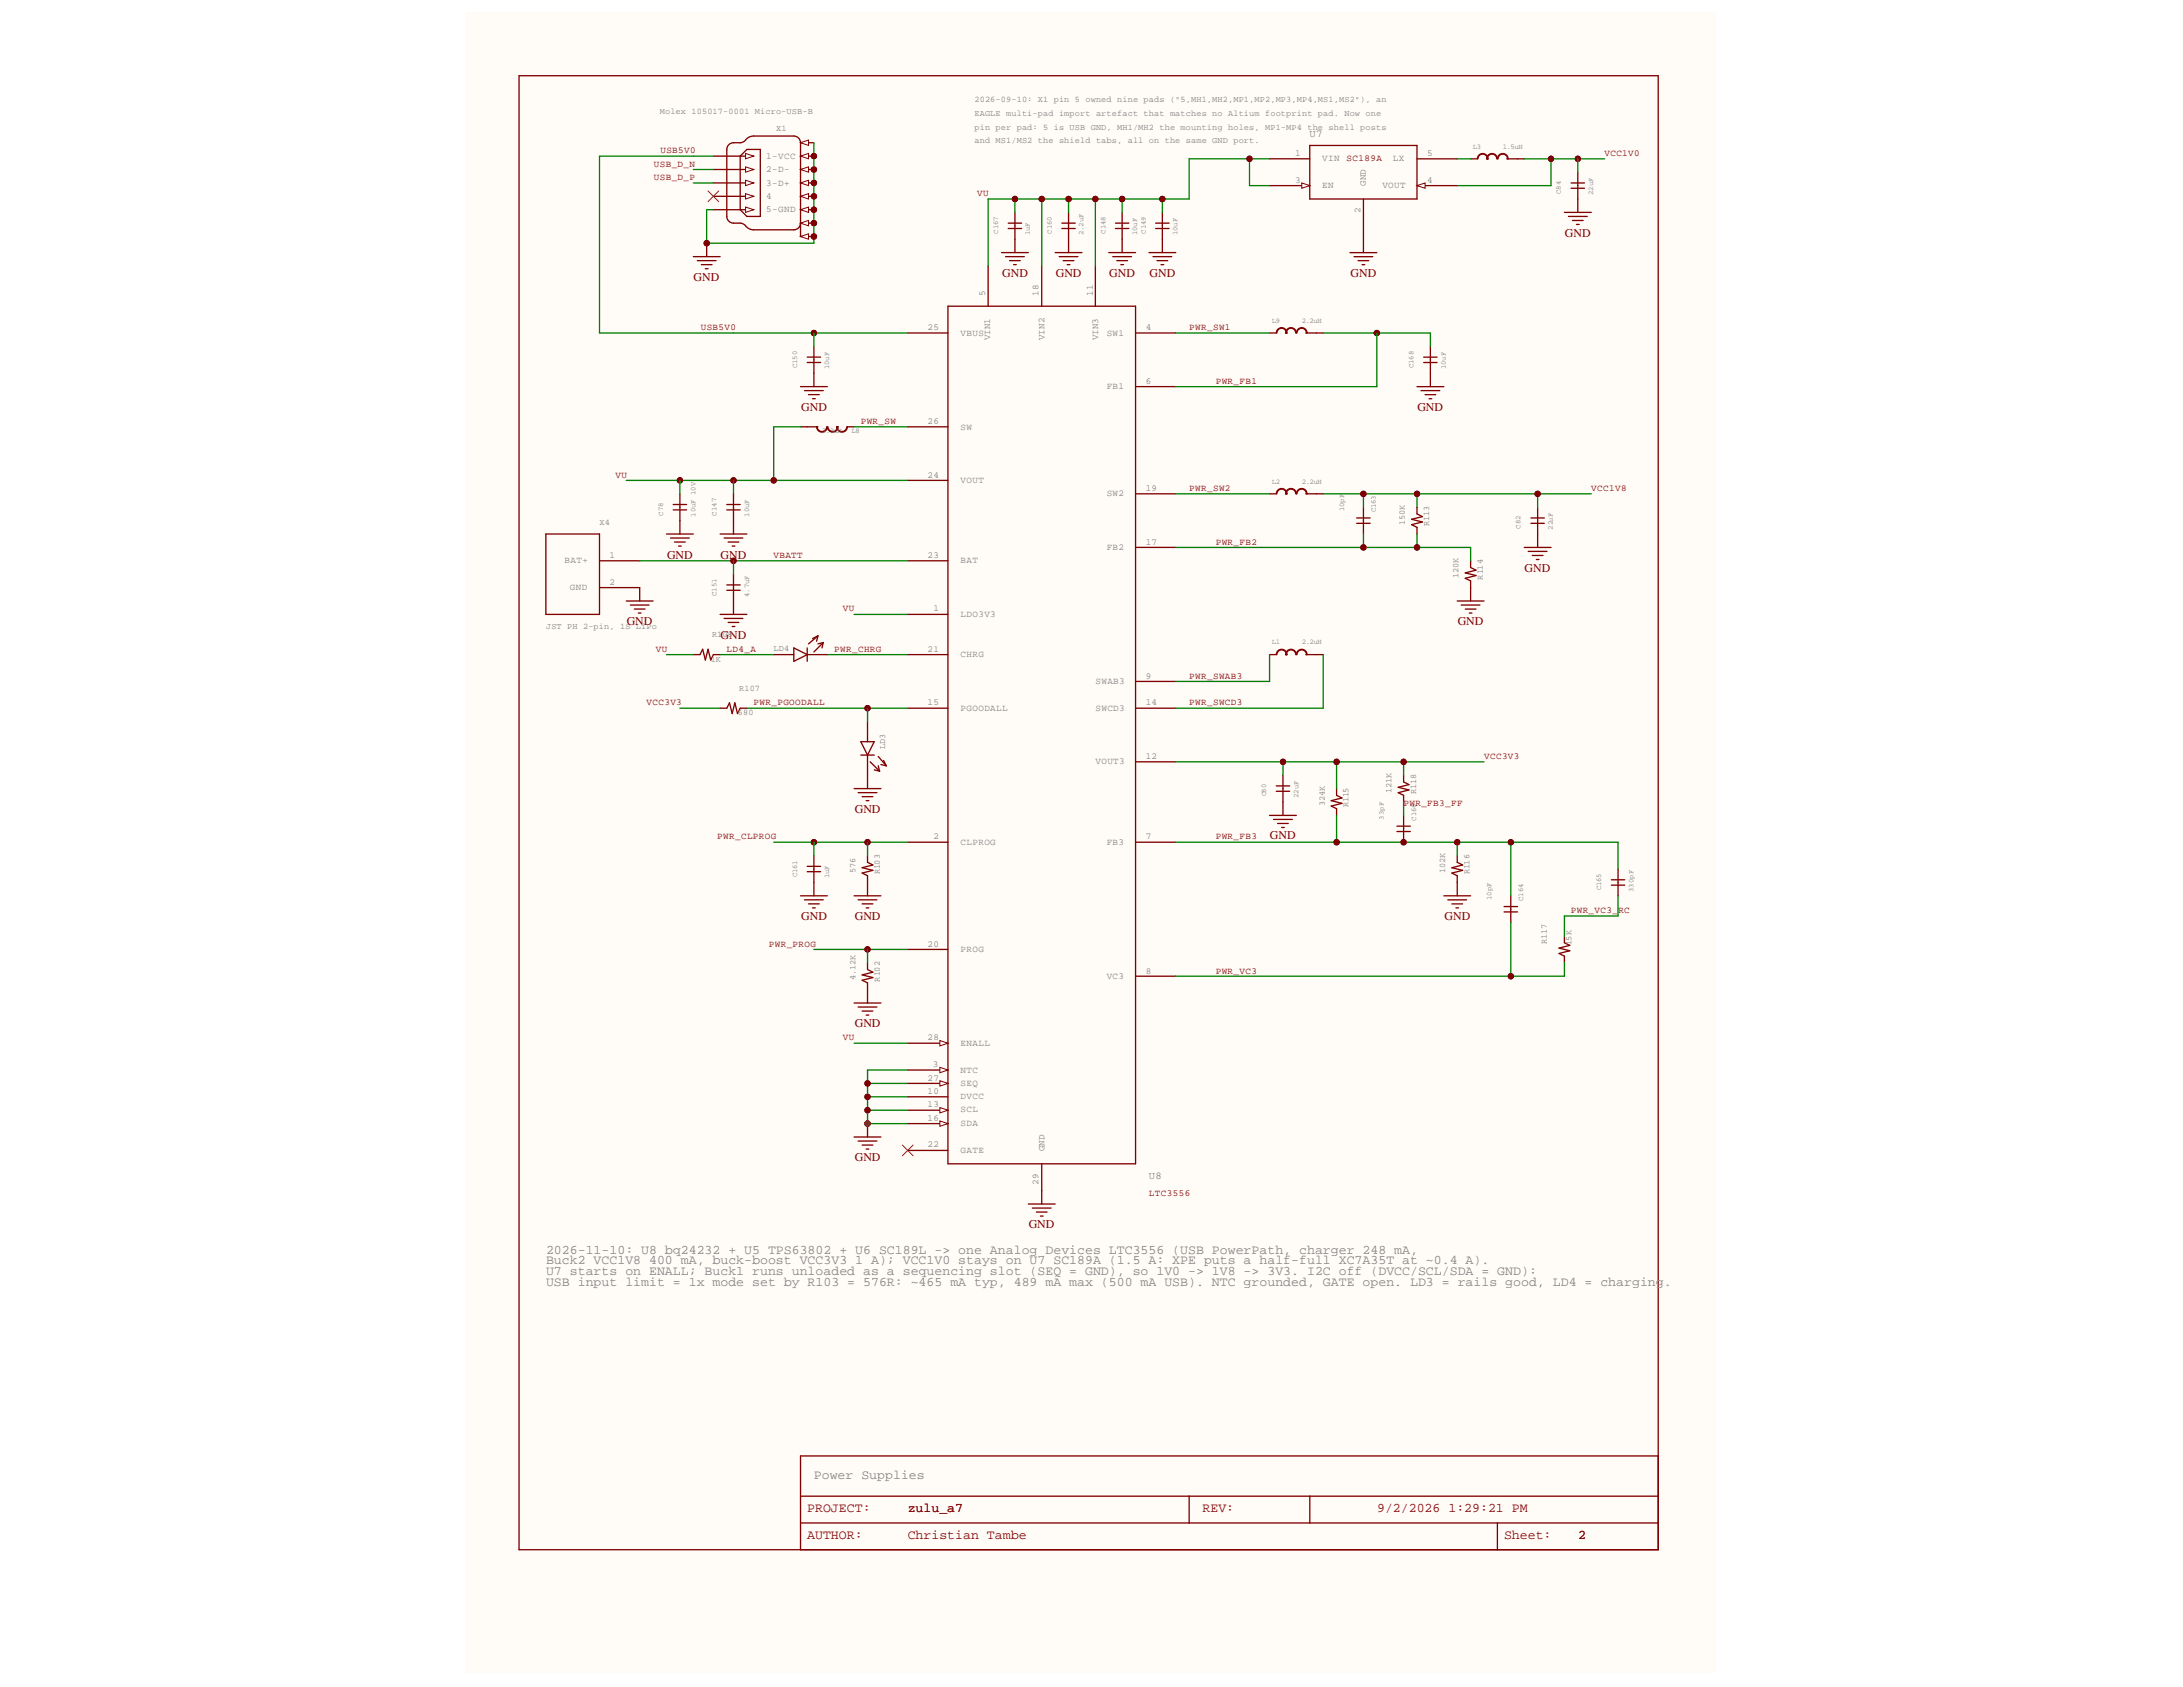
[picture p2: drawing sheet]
<svg xmlns="http://www.w3.org/2000/svg" width="279mm" height="216mm" viewBox="0 0 279 216" stroke-linecap="round" stroke-linejoin="round" font-family="sans-serif">
<defs><g id="words">
<g font-size="1.7" fill="#808080">
<text x="69.9" y="160.5">2026-11-10: U8 bq24232 + U5 TPS63802 + U6 SC189L -&gt; one Analog Devices LTC3556 (USB PowerPath, charger 248 mA,</text>
<text x="69.9" y="161.8">Buck2 VCC1V8 400 mA, buck-boost VCC3V3 1 A); VCC1V0 stays on U7 SC189A (1.5 A: XPE puts a half-full XC7A35T at ~0.4 A).</text>
<text x="69.9" y="163.2">U7 starts on ENALL; Buck1 runs unloaded as a sequencing slot (SEQ = GND), so 1V0 -&gt; 1V8 -&gt; 3V3. I2C off (DVCC/SCL/SDA = GND):</text>
<text x="69.9" y="164.5">USB input limit = 1x mode set by R103 = 576R: ~465 mA typ, 489 mA max (500 mA USB). NTC grounded, GATE open. LD3 = rails good, LD4 = charging.</text>
<text x="104.2" y="189.2">Power Supplies</text>
</g>
<g font-size="1.7" fill="#800000">
<text x="103.3" y="193.6">PROJECT:</text>
<text x="103.3" y="196.9">AUTHOR:</text>
<text x="116.2" y="193.6">zulu_a7</text>
<text x="116.2" y="196.9">Christian Tambe</text>
<text x="153.9" y="193.6">REV:</text>
<text x="176.3" y="193.6">9/2/2026 1:29:21 PM</text>
<text x="192.5" y="196.9">Sheet:</text>
<text x="202" y="196.9">2</text>
</g>
<g font-size="1.5" fill="#800000">
<text x="88.8" y="35.9">GND</text>
<text x="128.3" y="35.4">GND</text>
<text x="135.1" y="35.4">GND</text>
<text x="142" y="35.4">GND</text>
<text x="147.1" y="35.4">GND</text>
<text x="172.9" y="35.4">GND</text>
<text x="200.3" y="30.3">GND</text>
<text x="102.6" y="52.6">GND</text>
<text x="181.4" y="52.6">GND</text>
<text x="85.4" y="71.5">GND</text>
<text x="92.2" y="71.5">GND</text>
<text x="195.1" y="73.2">GND</text>
<text x="80.2" y="80">GND</text>
<text x="92.2" y="81.7">GND</text>
<text x="186.6" y="80">GND</text>
<text x="109.4" y="104">GND</text>
<text x="162.5" y="107.4">GND</text>
<text x="102.6" y="117.8">GND</text>
<text x="109.4" y="117.8">GND</text>
<text x="184.9" y="117.8">GND</text>
<text x="109.4" y="131.5">GND</text>
<text x="109.4" y="148.6">GND</text>
<text x="131.7" y="157.2">GND</text>
</g>
<g font-size="1.4" fill="#808080">
<text x="167.6" y="17.5">U7</text>
<text x="147.1" y="150.9">U8</text>
</g>
<g font-size="1.2" fill="#800000">
<text x="83.7" y="21.3">USB_D_N</text>
<text x="83.7" y="23">USB_D_P</text>
<text x="84.5" y="19.6">USB5V0</text>
<text x="172.4" y="20.6">SC189A</text>
<text x="205.4" y="20">VCC1V0</text>
<text x="125.1" y="25.1">VU</text>
<text x="89.7" y="42.3">USB5V0</text>
<text x="152.2" y="42.3">PWR_SW1</text>
<text x="155.6" y="49.1">PWR_FB1</text>
<text x="110.2" y="54.2">PWR_SW</text>
<text x="78.8" y="61.2">VU</text>
<text x="152.2" y="62.8">PWR_SW2</text>
<text x="203.7" y="62.8">VCC1V8</text>
<text x="99" y="71.4">VBATT</text>
<text x="155.6" y="69.7">PWR_FB2</text>
<text x="83.9" y="83.4">VU</text>
<text x="93" y="83.4">LD4_A</text>
<text x="106.8" y="83.4">PWR_CHRG</text>
<text x="107.9" y="78.2">VU</text>
<text x="152.2" y="86.9">PWR_SWAB3</text>
<text x="82.8" y="90.3">VCC3V3</text>
<text x="96.5" y="90.3">PWR_PGOODALL</text>
<text x="152.2" y="90.3">PWR_SWCD3</text>
<text x="190" y="97.1">VCC3V3</text>
<text x="91.8" y="107.4">PWR_CLPROG</text>
<text x="155.6" y="107.4">PWR_FB3</text>
<text x="179.6" y="103.1">PWR_FB3_FF</text>
<text x="201" y="116.8">PWR_VC3_</text>
<text x="207.1" y="116.8">RC</text>
<text x="98.4" y="121.1">PWR_PROG</text>
<text x="155.6" y="124.6">PWR_VC3</text>
<text x="107.9" y="133.2">VU</text>
<text x="147.1" y="153">LTC3556</text>
</g>
<g font-size="1.2" fill="#808080">
<text x="98.1" y="20.3">1-VCC</text>
<text x="98.1" y="22">2-D-</text>
<text x="98.1" y="23.8">3-D+</text>
<text x="165.8" y="20">1</text>
<text x="165.8" y="23.4">3</text>
<text x="169.2" y="20.6">VIN</text>
<text x="174.8" y="23.9" transform="rotate(-90 174.8 23.9)">GND</text>
<text x="178.3" y="20.6">LX</text>
<text x="182.7" y="20">5</text>
<text x="182.7" y="23.4">4</text>
<text x="98.1" y="25.5">4</text>
<text x="98.1" y="27.1">5-GND</text>
<text x="169.2" y="24.1">EN</text>
<text x="174.1" y="27.3" transform="rotate(-90 174.1 27.3)">2</text>
<text x="176.9" y="24.1">VOUT</text>
<text x="126.1" y="37.9" transform="rotate(-90 126.1 37.9)">5</text>
<text x="132.9" y="37.9" transform="rotate(-90 132.9 37.9)">18</text>
<text x="139.9" y="37.9" transform="rotate(-90 139.9 37.9)">11</text>
<text x="118.7" y="42.3">25</text>
<text x="122.9" y="43">VBUS</text>
<text x="126.8" y="43.6" transform="rotate(-90 126.8 43.6)">VIN1</text>
<text x="133.7" y="43.6" transform="rotate(-90 133.7 43.6)">VIN2</text>
<text x="140.5" y="43.6" transform="rotate(-90 140.5 43.6)">VIN3</text>
<text x="141.6" y="43">SW1</text>
<text x="146.6" y="42.3">4</text>
<text x="141.6" y="49.8">FB1</text>
<text x="146.6" y="49.1">6</text>
<text x="118.7" y="54.2">26</text>
<text x="122.9" y="55">SW</text>
<text x="118.7" y="61.2">24</text>
<text x="122.9" y="61.8">VOUT</text>
<text x="141.6" y="63.5">SW2</text>
<text x="146.6" y="62.8">19</text>
<text x="78" y="71.4">1</text>
<text x="118.7" y="71.4">23</text>
<text x="141.6" y="70.4">FB2</text>
<text x="146.6" y="69.7">17</text>
<text x="72.3" y="72.1">BAT+</text>
<text x="72.9" y="75.5">GND</text>
<text x="78" y="74.9">2</text>
<text x="122.9" y="72.1">BAT</text>
<text x="118.7" y="83.4">21</text>
<text x="119.5" y="78.2">1</text>
<text x="122.9" y="78.9">LDO3V3</text>
<text x="122.9" y="84.1">CHRG</text>
<text x="140.2" y="87.6">SWAB3</text>
<text x="146.6" y="86.9">9</text>
<text x="118.7" y="90.3">15</text>
<text x="122.9" y="90.9">PGOODALL</text>
<text x="140.2" y="90.9">SWCD3</text>
<text x="146.6" y="90.3">14</text>
<text x="140.2" y="97.8">VOUT3</text>
<text x="146.6" y="97.1">12</text>
<text x="119.5" y="107.4">2</text>
<text x="146.6" y="107.4">7</text>
<text x="122.9" y="108.1">CLPROG</text>
<text x="141.6" y="108.1">FB3</text>
<text x="118.7" y="121.1">20</text>
<text x="122.9" y="121.8">PROG</text>
<text x="141.6" y="125.3">VC3</text>
<text x="146.6" y="124.6">8</text>
<text x="118.7" y="133.2">28</text>
<text x="119.4" y="136.5">3</text>
<text x="122.9" y="133.8">ENALL</text>
<text x="122.9" y="137.3">NTC</text>
<text x="118.7" y="138.3">27</text>
<text x="118.7" y="140">10</text>
<text x="118.7" y="141.7">13</text>
<text x="118.7" y="143.5">16</text>
<text x="122.9" y="139">SEQ</text>
<text x="122.9" y="140.7">DVCC</text>
<text x="122.9" y="142.4">SCL</text>
<text x="118.7" y="146.9">22</text>
<text x="122.9" y="144.1">SDA</text>
<text x="122.9" y="147.5">GATE</text>
<text x="133.7" y="147.3" transform="rotate(-90 133.7 147.3)">GND</text>
<text x="132.9" y="151.6" transform="rotate(-90 132.9 151.6)">29</text>
</g>
<g font-size="1.1" fill="#808080">
<text x="84.4" y="14.5">Molex 105017-0001 Micro-USB-B</text>
<text x="99.3" y="16.7">X1</text>
<text x="124.7" y="13.1">2026-09-10: X1 pin 5 owned nine pads (&quot;5,MH1,MH2,MP1,MP2,MP3,MP4,MS1,MS2&quot;), an</text>
<text x="124.7" y="14.9">EAGLE multi-pad import artefact that matches no Altium footprint pad. Now one</text>
<text x="124.7" y="16.6">pin per pad: 5 is USB GND, MH1/MH2 the mounting holes, MP1-MP4 the shell posts</text>
<text x="124.7" y="18.3">and MS1/MS2 the shield tabs, all on the same GND port.</text>
<text x="76.7" y="67.2">X4</text>
<text x="179.8" y="67.2" transform="rotate(-90 179.8 67.2)">150K</text>
<text x="182.9" y="67.3" transform="rotate(-90 182.9 67.3)">R113</text>
<text x="186.7" y="74" transform="rotate(-90 186.7 74)">120K</text>
<text x="189.8" y="74.2" transform="rotate(-90 189.8 74.2)">R114</text>
<text x="69.9" y="80.5">JST PH 2-pin, 1S LiPo</text>
<text x="91.1" y="81.5">R108</text>
<text x="99" y="83.3">LD4</text>
<text x="91" y="84.7">1K</text>
<text x="94.6" y="88.4">R107</text>
<text x="94.4" y="91.5">680</text>
<text x="113.3" y="95.8" transform="rotate(-90 113.3 95.8)">LD3</text>
<text x="178.1" y="101.4" transform="rotate(-90 178.1 101.4)">121K</text>
<text x="181.2" y="101.6" transform="rotate(-90 181.2 101.6)">R118</text>
<text x="169.6" y="103.1" transform="rotate(-90 169.6 103.1)">324K</text>
<text x="172.6" y="103.3" transform="rotate(-90 172.6 103.3)">R115</text>
<text x="109.5" y="111.7" transform="rotate(-90 109.5 111.7)">576</text>
<text x="112.6" y="111.9" transform="rotate(-90 112.6 111.9)">R103</text>
<text x="185" y="111.7" transform="rotate(-90 185 111.7)">102K</text>
<text x="188.1" y="111.9" transform="rotate(-90 188.1 111.9)">R116</text>
<text x="109.5" y="125.5" transform="rotate(-90 109.5 125.5)">4.12K</text>
<text x="112.6" y="125.6" transform="rotate(-90 112.6 125.6)">R102</text>
<text x="198" y="120.8" transform="rotate(-90 198 120.8)">R117</text>
<text x="201.1" y="121" transform="rotate(-90 201.1 121)">15K</text>
</g>
<g font-size=".9" fill="#808080">
<text x="188.5" y="19">L3</text>
<text x="192.3" y="19">1.5uH</text>
<text x="127.8" y="29.9" transform="rotate(-90 127.8 29.9)">C167</text>
<text x="134.6" y="29.9" transform="rotate(-90 134.6 29.9)">C160</text>
<text x="141.5" y="29.9" transform="rotate(-90 141.5 29.9)">C148</text>
<text x="146.6" y="29.9" transform="rotate(-90 146.6 29.9)">C149</text>
<text x="199.8" y="24.8" transform="rotate(-90 199.8 24.8)">C84</text>
<text x="203.9" y="25" transform="rotate(-90 203.9 25)">22uF</text>
<text x="131.8" y="30.1" transform="rotate(-90 131.8 30.1)">1uF</text>
<text x="138.7" y="30.1" transform="rotate(-90 138.7 30.1)">2.2uF</text>
<text x="145.5" y="30.1" transform="rotate(-90 145.5 30.1)">10uF</text>
<text x="150.7" y="30.1" transform="rotate(-90 150.7 30.1)">10uF</text>
<text x="162.8" y="41.3">L9</text>
<text x="166.6" y="41.3">2.2uH</text>
<text x="102" y="47.1" transform="rotate(-90 102 47.1)">C150</text>
<text x="106.1" y="47.3" transform="rotate(-90 106.1 47.3)">10uF</text>
<text x="180.9" y="47.1" transform="rotate(-90 180.9 47.1)">C168</text>
<text x="185.1" y="47.3" transform="rotate(-90 185.1 47.3)">10uF</text>
<text x="105.2" y="55.4">3.3uH</text>
<text x="109" y="55.4">L8</text>
<text x="84.9" y="66" transform="rotate(-90 84.9 66)">C78</text>
<text x="91.7" y="66" transform="rotate(-90 91.7 66)">C147</text>
<text x="162.8" y="61.9">L2</text>
<text x="166.6" y="61.9">2.2uH</text>
<text x="172" y="65.4" transform="rotate(-90 172 65.4)">10pF</text>
<text x="176.1" y="65.6" transform="rotate(-90 176.1 65.6)">C163</text>
<text x="89" y="66.1" transform="rotate(-90 89 66.1)">10uF 10V</text>
<text x="95.9" y="66.1" transform="rotate(-90 95.9 66.1)">10uF</text>
<text x="194.6" y="67.7" transform="rotate(-90 194.6 67.7)">C82</text>
<text x="198.8" y="67.8" transform="rotate(-90 198.8 67.8)">22uF</text>
<text x="91.7" y="76.2" transform="rotate(-90 91.7 76.2)">C151</text>
<text x="95.9" y="76.4" transform="rotate(-90 95.9 76.4)">4.7uF</text>
<text x="162.8" y="82.5">L1</text>
<text x="166.6" y="82.5">2.2uH</text>
<text x="162" y="101.9" transform="rotate(-90 162 101.9)">C80</text>
<text x="166.2" y="102.1" transform="rotate(-90 166.2 102.1)">22uF</text>
<text x="177.1" y="104.9" transform="rotate(-90 177.1 104.9)">33pF</text>
<text x="181.2" y="105.1" transform="rotate(-90 181.2 105.1)">C166</text>
<text x="102" y="112.3" transform="rotate(-90 102 112.3)">C161</text>
<text x="106.1" y="112.4" transform="rotate(-90 106.1 112.4)">1uF</text>
<text x="204.9" y="113.9" transform="rotate(-90 204.9 113.9)">C165</text>
<text x="190.9" y="115.1" transform="rotate(-90 190.9 115.1)">10pF</text>
<text x="195" y="115.3" transform="rotate(-90 195 115.3)">C164</text>
<text x="209.1" y="114.1" transform="rotate(-90 209.1 114.1)">330pF</text>
</g>
</g></defs>
<g fill="#fffcf8">
<path d="M59.6 1.6h160v212.5h-160z" fill-rule="evenodd"/>
<path d="M59.6 1.6h160v212.5h-160z" fill-rule="evenodd"/>
</g>
<circle cx="87" cy="61.5" r=".34" fill="#000080"/>
<circle cx="87" cy="61.5" r=".34" fill="none" stroke="#000080" stroke-width=".13"/>
<circle cx="90.5" cy="31.1" r=".34" fill="#000080"/>
<circle cx="90.5" cy="31.1" r=".34" fill="none" stroke="#000080" stroke-width=".13"/>
<circle cx="93.9" cy="71.8" r=".34" fill="#000080"/>
<circle cx="93.9" cy="71.8" r=".34" fill="none" stroke="#000080" stroke-width=".13"/>
<circle cx="93.9" cy="61.5" r=".34" fill="#000080"/>
<circle cx="93.9" cy="61.5" r=".34" fill="none" stroke="#000080" stroke-width=".13"/>
<circle cx="99" cy="61.5" r=".34" fill="#000080"/>
<circle cx="99" cy="61.5" r=".34" fill="none" stroke="#000080" stroke-width=".13"/>
<circle cx="104.2" cy="107.8" r=".34" fill="#000080"/>
<circle cx="104.2" cy="107.8" r=".34" fill="none" stroke="#000080" stroke-width=".13"/>
<circle cx="104.2" cy="42.6" r=".34" fill="#000080"/>
<circle cx="104.2" cy="42.6" r=".34" fill="none" stroke="#000080" stroke-width=".13"/>
<circle cx="104.2" cy="30.3" r=".34" fill="#000080"/>
<circle cx="104.2" cy="30.3" r=".34" fill="none" stroke="#000080" stroke-width=".13"/>
<circle cx="104.2" cy="28.6" r=".34" fill="#000080"/>
<circle cx="104.2" cy="28.6" r=".34" fill="none" stroke="#000080" stroke-width=".13"/>
<circle cx="104.2" cy="26.8" r=".34" fill="#000080"/>
<circle cx="104.2" cy="26.8" r=".34" fill="none" stroke="#000080" stroke-width=".13"/>
<circle cx="104.2" cy="25.1" r=".34" fill="#000080"/>
<circle cx="104.2" cy="25.1" r=".34" fill="none" stroke="#000080" stroke-width=".13"/>
<circle cx="104.2" cy="23.4" r=".34" fill="#000080"/>
<circle cx="104.2" cy="23.4" r=".34" fill="none" stroke="#000080" stroke-width=".13"/>
<circle cx="104.2" cy="21.7" r=".34" fill="#000080"/>
<circle cx="104.2" cy="21.7" r=".34" fill="none" stroke="#000080" stroke-width=".13"/>
<circle cx="104.2" cy="20" r=".34" fill="#000080"/>
<circle cx="104.2" cy="20" r=".34" fill="none" stroke="#000080" stroke-width=".13"/>
<circle cx="111" cy="142.1" r=".34" fill="#000080"/>
<circle cx="111" cy="142.1" r=".34" fill="none" stroke="#000080" stroke-width=".13"/>
<circle cx="111" cy="140.4" r=".34" fill="#000080"/>
<circle cx="111" cy="140.4" r=".34" fill="none" stroke="#000080" stroke-width=".13"/>
<circle cx="111" cy="138.7" r=".34" fill="#000080"/>
<circle cx="111" cy="138.7" r=".34" fill="none" stroke="#000080" stroke-width=".13"/>
<circle cx="111" cy="121.5" r=".34" fill="#000080"/>
<circle cx="111" cy="121.5" r=".34" fill="none" stroke="#000080" stroke-width=".13"/>
<circle cx="111" cy="107.8" r=".34" fill="#000080"/>
<circle cx="111" cy="107.8" r=".34" fill="none" stroke="#000080" stroke-width=".13"/>
<circle cx="111" cy="90.6" r=".34" fill="#000080"/>
<circle cx="111" cy="90.6" r=".34" fill="none" stroke="#000080" stroke-width=".13"/>
<circle cx="129.9" cy="25.5" r=".34" fill="#000080"/>
<circle cx="129.9" cy="25.5" r=".34" fill="none" stroke="#000080" stroke-width=".13"/>
<circle cx="133.3" cy="25.5" r=".34" fill="#000080"/>
<circle cx="133.3" cy="25.5" r=".34" fill="none" stroke="#000080" stroke-width=".13"/>
<circle cx="136.8" cy="25.5" r=".34" fill="#000080"/>
<circle cx="136.8" cy="25.5" r=".34" fill="none" stroke="#000080" stroke-width=".13"/>
<circle cx="140.2" cy="25.5" r=".34" fill="#000080"/>
<circle cx="140.2" cy="25.5" r=".34" fill="none" stroke="#000080" stroke-width=".13"/>
<circle cx="143.6" cy="25.5" r=".34" fill="#000080"/>
<circle cx="143.6" cy="25.5" r=".34" fill="none" stroke="#000080" stroke-width=".13"/>
<circle cx="148.8" cy="25.5" r=".34" fill="#000080"/>
<circle cx="148.8" cy="25.5" r=".34" fill="none" stroke="#000080" stroke-width=".13"/>
<circle cx="159.9" cy="20.3" r=".34" fill="#000080"/>
<circle cx="159.9" cy="20.3" r=".34" fill="none" stroke="#000080" stroke-width=".13"/>
<circle cx="164.2" cy="97.5" r=".34" fill="#000080"/>
<circle cx="164.2" cy="97.5" r=".34" fill="none" stroke="#000080" stroke-width=".13"/>
<circle cx="171.1" cy="107.8" r=".34" fill="#000080"/>
<circle cx="171.1" cy="107.8" r=".34" fill="none" stroke="#000080" stroke-width=".13"/>
<circle cx="171.1" cy="97.5" r=".34" fill="#000080"/>
<circle cx="171.1" cy="97.5" r=".34" fill="none" stroke="#000080" stroke-width=".13"/>
<circle cx="174.5" cy="70.1" r=".34" fill="#000080"/>
<circle cx="174.5" cy="70.1" r=".34" fill="none" stroke="#000080" stroke-width=".13"/>
<circle cx="174.5" cy="63.2" r=".34" fill="#000080"/>
<circle cx="174.5" cy="63.2" r=".34" fill="none" stroke="#000080" stroke-width=".13"/>
<circle cx="176.2" cy="42.6" r=".34" fill="#000080"/>
<circle cx="176.2" cy="42.6" r=".34" fill="none" stroke="#000080" stroke-width=".13"/>
<circle cx="179.6" cy="107.8" r=".34" fill="#000080"/>
<circle cx="179.6" cy="107.8" r=".34" fill="none" stroke="#000080" stroke-width=".13"/>
<circle cx="179.6" cy="97.5" r=".34" fill="#000080"/>
<circle cx="179.6" cy="97.5" r=".34" fill="none" stroke="#000080" stroke-width=".13"/>
<circle cx="181.4" cy="70.1" r=".34" fill="#000080"/>
<circle cx="181.4" cy="70.1" r=".34" fill="none" stroke="#000080" stroke-width=".13"/>
<circle cx="181.4" cy="63.2" r=".34" fill="#000080"/>
<circle cx="181.4" cy="63.2" r=".34" fill="none" stroke="#000080" stroke-width=".13"/>
<circle cx="186.5" cy="107.8" r=".35" fill="#000080"/>
<circle cx="186.5" cy="107.8" r=".35" fill="none" stroke="#000080" stroke-width=".13"/>
<circle cx="193.4" cy="124.9" r=".34" fill="#000080"/>
<circle cx="193.4" cy="124.9" r=".34" fill="none" stroke="#000080" stroke-width=".13"/>
<circle cx="193.4" cy="107.8" r=".34" fill="#000080"/>
<circle cx="193.4" cy="107.8" r=".34" fill="none" stroke="#000080" stroke-width=".13"/>
<circle cx="196.8" cy="63.2" r=".34" fill="#000080"/>
<circle cx="196.8" cy="63.2" r=".34" fill="none" stroke="#000080" stroke-width=".13"/>
<circle cx="198.5" cy="20.3" r=".34" fill="#000080"/>
<circle cx="198.5" cy="20.3" r=".34" fill="none" stroke="#000080" stroke-width=".13"/>
<circle cx="201.9" cy="20.3" r=".34" fill="#000080"/>
<circle cx="201.9" cy="20.3" r=".34" fill="none" stroke="#000080" stroke-width=".13"/>
<g fill="none" stroke="#800000" stroke-width=".17">
<path d="M66.4 9.7h145.8v188.6h-145.8zM91.3 20h5.2M94.7 20l.9-.9h1.7v8.6h-1.7l-.9-.9zM102.5 28.6a.86 .86 0 0 1-.9 .8h-5.1a1.51 1.51 0 0 1-1.3-.7l-.5-.1h-.8a.86 .86 0 0 1-.9-.9v-8.6a.86 .86 0 0 1 .9-.8h.8a1.14 1.14 0 0 0 .9-.6l.6-.3h.3h5.1a.86 .86 0 0 1 .9 .9v12M69.9 68.3h6.8v10.3h-6.8zM76.7 71.8h5.2M76.7 75.2h5.2M102.5 194.9h109.7M102.5 191.5h109.7M152.2 191.5v3.4M167.6 191.5v3.4M191.7 194.9v3.4"/>
<path d="M212.2 186.3h-109.7v12"/>
</g>
<path d="M95.4 19.6l1.1 .4-1.1 .3z" fill="#f8fcff"/>
<path d="M95.4 19.6l1.1 .4-1.1 .3z" fill="none" stroke="#800000" stroke-width=".13"/>
<path d="M91.3 21.7h5.2" fill="none" stroke="#800000" stroke-width=".17"/>
<path d="M95.4 21.4l1.1 .3-1.1 .3z" fill="#f8fcff"/>
<path d="M95.4 21.4l1.1 .3-1.1 .3z" fill="none" stroke="#800000" stroke-width=".13"/>
<path d="M91.3 23.4h5.2" fill="none" stroke="#800000" stroke-width=".17"/>
<path d="M95.4 23.1l1.1 .3-1.1 .4z" fill="#f8fcff"/>
<path d="M95.4 23.1l1.1 .3-1.1 .4z" fill="none" stroke="#800000" stroke-width=".13"/>
<path d="M91.3 25.1h5.2" fill="none" stroke="#800000" stroke-width=".17"/>
<path d="M95.4 24.8l1.1 .3-1.1 .4z" fill="#f8fcff"/>
<path d="M95.4 24.8l1.1 .3-1.1 .4z" fill="none" stroke="#800000" stroke-width=".13"/>
<path d="M91.3 26.8h5.2" fill="none" stroke="#800000" stroke-width=".17"/>
<path d="M95.4 26.5l1.1 .3-1.1 .4z" fill="#f8fcff"/>
<path d="M95.4 26.5l1.1 .3-1.1 .4z" fill="none" stroke="#800000" stroke-width=".13"/>
<path d="M102.5 18.3h1.7" fill="none" stroke="#800000" stroke-width=".17"/>
<path d="M102.5 18.3l1-.4v.7z" fill="#f8fcff"/>
<path d="M102.5 18.3l1-.4v.7z" fill="none" stroke="#800000" stroke-width=".13"/>
<path d="M102.5 20h1.7" fill="none" stroke="#800000" stroke-width=".17"/>
<path d="M102.5 20l1-.4v.7z" fill="#f8fcff"/>
<path d="M102.5 20l1-.4v.7z" fill="none" stroke="#800000" stroke-width=".13"/>
<path d="M102.5 21.7h1.7" fill="none" stroke="#800000" stroke-width=".17"/>
<path d="M102.5 21.7l1-.3v.6z" fill="#f8fcff"/>
<path d="M102.5 21.7l1-.3v.6z" fill="none" stroke="#800000" stroke-width=".13"/>
<path d="M102.5 23.4h1.7" fill="none" stroke="#800000" stroke-width=".17"/>
<path d="M102.5 23.4l1-.3v.7z" fill="#f8fcff"/>
<path d="M102.5 23.4l1-.3v.7z" fill="none" stroke="#800000" stroke-width=".13"/>
<path d="M102.5 25.1h1.7" fill="none" stroke="#800000" stroke-width=".17"/>
<path d="M102.5 25.1l1-.3v.7z" fill="#f8fcff"/>
<path d="M102.5 25.1l1-.3v.7z" fill="none" stroke="#800000" stroke-width=".13"/>
<path d="M102.5 26.8h1.7" fill="none" stroke="#800000" stroke-width=".17"/>
<path d="M102.5 26.8l1-.3v.7z" fill="#f8fcff"/>
<path d="M102.5 26.8l1-.3v.7z" fill="none" stroke="#800000" stroke-width=".13"/>
<path d="M102.5 28.6h1.7" fill="none" stroke="#800000" stroke-width=".17"/>
<path d="M102.5 28.6l1-.4v.7z" fill="#f8fcff"/>
<path d="M102.5 28.6l1-.4v.7z" fill="none" stroke="#800000" stroke-width=".13"/>
<path d="M102.5 30.3h1.7" fill="none" stroke="#800000" stroke-width=".17"/>
<path d="M102.5 30.3l1-.4v.7z" fill="#f8fcff"/>
<path d="M102.5 30.3l1-.4v.7z" fill="none" stroke="#800000" stroke-width=".13"/>
<path d="M88.7 32.8h3.5M89.2 33.4h2.4M89.8 33.9h1.3M90.3 34.4h.3M90.4 31.1v1.7" fill="none" stroke="#800000" stroke-width=".17"/>
<path d="M104.2 18.3v12.8h-13.8v-4.3h.9M88.7 21.7h2.6M88.7 23.4h2.6" fill="none" stroke="#008000" stroke-width=".17"/>
<path d="M90.6 24.4l1.4 1.4M92 24.4l-1.4 1.4" fill="none" stroke="#f00" stroke-width=".13"/>
<circle cx="104.2" cy="20" r=".34" fill="#800000"/>
<circle cx="104.2" cy="20" r=".34" fill="none" stroke="#800000" stroke-width=".13"/>
<circle cx="104.2" cy="21.7" r=".34" fill="#800000"/>
<circle cx="104.2" cy="21.7" r=".34" fill="none" stroke="#800000" stroke-width=".13"/>
<circle cx="104.2" cy="23.4" r=".34" fill="#800000"/>
<circle cx="104.2" cy="23.4" r=".34" fill="none" stroke="#800000" stroke-width=".13"/>
<circle cx="104.2" cy="25.1" r=".34" fill="#800000"/>
<circle cx="104.2" cy="25.1" r=".34" fill="none" stroke="#800000" stroke-width=".13"/>
<circle cx="104.2" cy="26.8" r=".34" fill="#800000"/>
<circle cx="104.2" cy="26.8" r=".34" fill="none" stroke="#800000" stroke-width=".13"/>
<circle cx="104.2" cy="28.6" r=".34" fill="#800000"/>
<circle cx="104.2" cy="28.6" r=".34" fill="none" stroke="#800000" stroke-width=".13"/>
<circle cx="104.2" cy="30.3" r=".34" fill="#800000"/>
<circle cx="104.2" cy="30.3" r=".34" fill="none" stroke="#800000" stroke-width=".13"/>
<circle cx="90.5" cy="31.1" r=".34" fill="#800000"/>
<circle cx="90.5" cy="31.1" r=".34" fill="none" stroke="#800000" stroke-width=".13"/>
<path d="M88.7 20h2.6" fill="none" stroke="#008000" stroke-width=".17"/>
<path d="M121.3 39.2h24v109.7h-24zM116.2 42.6h5.1M116.2 54.6h5.1M116.2 78.6h5.1M116.2 133.5h5.1" fill="none" stroke="#800000" stroke-width=".17"/>
<path d="M120.3 133.2l1 .3-1 .4z" fill="#f8fcff"/>
<path d="M120.3 133.2l1 .3-1 .4z" fill="none" stroke="#800000" stroke-width=".13"/>
<path d="M116.2 138.7h5.1" fill="none" stroke="#800000" stroke-width=".17"/>
<path d="M120.3 138.3l1 .4-1 .3z" fill="#f8fcff"/>
<path d="M120.3 138.3l1 .4-1 .3z" fill="none" stroke="#800000" stroke-width=".13"/>
<path d="M116.2 107.8h5.1M116.2 121.5h5.1M116.2 136.9h5.1" fill="none" stroke="#800000" stroke-width=".17"/>
<path d="M120.3 136.6l1 .3-1 .4z" fill="#f8fcff"/>
<path d="M120.3 136.6l1 .3-1 .4z" fill="none" stroke="#800000" stroke-width=".13"/>
<path d="M116.2 140.4h5.1M116.2 142.1h5.1" fill="none" stroke="#800000" stroke-width=".17"/>
<path d="M120.3 141.7l1 .4-1 .3z" fill="#f8fcff"/>
<path d="M120.3 141.7l1 .4-1 .3z" fill="none" stroke="#800000" stroke-width=".13"/>
<path d="M116.2 143.8h5.1" fill="none" stroke="#800000" stroke-width=".17"/>
<path d="M120.3 143.5l1 .3-1 .3z" fill="#f8fcff"/>
<path d="M120.3 143.5l1 .3-1 .3z" fill="none" stroke="#800000" stroke-width=".13"/>
<g fill="none" stroke="#800000" stroke-width=".17">
<path d="M167.6 18.6h13.8v6.9h-13.8zM126.5 34v5.2M128.2 32.3h3.4M128.7 32.8h2.4M129 29.2h1.8M129 28.6h1.8M129.2 33.4h1.4M129.7 33.9h.4M129.9 27.2v5.1M133.3 34v5.2M135 32.3h3.5M135.6 32.8h2.4"/>
<path d="M135.9 29.2h1.7M135.9 28.6h1.7M136.1 33.4h1.3M136.6 33.9h.3M136.8 27.2v5.1M140.2 34v5.2M141.9 32.3h3.4M142.4 32.8h2.4M142.8 29.2h1.7M142.8 28.6h1.7M142.9 33.4h1.4M143.5 33.9h.3"/>
<path d="M143.6 27.2v5.1M162.5 20.3h5.1M162.5 23.8h5.1M145.3 42.6h5.2M145.3 49.5h5.2M116.2 61.5h5.1M116.2 71.8h5.1M145.3 63.2h5.2M145.3 70.1h5.2M116.2 83.8h5.1M116.2 90.6h5.1M145.3 90.6h5.2"/>
<path d="M145.3 87.2h5.2M145.3 97.5h5.2M145.3 107.8h5.2M145.3 124.9h5.2M116.2 147.2h5.1M133.3 148.9v3.5"/>
</g>
<path d="M126.5 25.5v8.5M129.9 25.5v1.7M133.3 25.5v8.5M136.8 25.5v1.7M140.2 25.5v8.5M143.6 25.5v1.7" fill="none" stroke="#008000" stroke-width=".17"/>
<path d="M166.6 23.4l1 .4-1 .3z" fill="#f8fcff"/>
<path d="M166.6 23.4l1 .4-1 .3z" fill="none" stroke="#800000" stroke-width=".13"/>
<path d="M174.5 25.5v5.1M181.4 20.3h5.1M181.4 23.8h5.1" fill="none" stroke="#800000" stroke-width=".17"/>
<path d="M181.4 23.8l1-.4v.7z" fill="#f8fcff"/>
<path d="M181.4 23.8l1-.4v.7z" fill="none" stroke="#800000" stroke-width=".13"/>
<path d="M147.1 32.3h3.4M147.6 32.8h2.4M147.9 29.2h1.7M147.9 28.6h1.7M148.1 33.4h1.4M148.6 33.9h.3M148.8 27.2v5.1" fill="none" stroke="#800000" stroke-width=".17"/>
<path d="M148.8 25.5v1.7M162.5 20.3h-10.3v5.2h-25.7" fill="none" stroke="#008000" stroke-width=".17"/>
<circle cx="129.9" cy="25.5" r=".34" fill="#800000"/>
<circle cx="129.9" cy="25.5" r=".34" fill="none" stroke="#800000" stroke-width=".13"/>
<circle cx="133.3" cy="25.5" r=".34" fill="#800000"/>
<circle cx="133.3" cy="25.5" r=".34" fill="none" stroke="#800000" stroke-width=".13"/>
<circle cx="136.8" cy="25.5" r=".34" fill="#800000"/>
<circle cx="136.8" cy="25.5" r=".34" fill="none" stroke="#800000" stroke-width=".13"/>
<circle cx="140.2" cy="25.5" r=".34" fill="#800000"/>
<circle cx="140.2" cy="25.5" r=".34" fill="none" stroke="#800000" stroke-width=".13"/>
<circle cx="143.6" cy="25.5" r=".34" fill="#800000"/>
<circle cx="143.6" cy="25.5" r=".34" fill="none" stroke="#800000" stroke-width=".13"/>
<circle cx="148.8" cy="25.5" r=".34" fill="#800000"/>
<circle cx="148.8" cy="25.5" r=".34" fill="none" stroke="#800000" stroke-width=".13"/>
<path d="M159.9 20.3v3.5h2.6" fill="none" stroke="#008000" stroke-width=".17"/>
<circle cx="159.9" cy="20.3" r=".34" fill="#800000"/>
<circle cx="159.9" cy="20.3" r=".34" fill="none" stroke="#800000" stroke-width=".13"/>
<path d="M172.8 32.3h3.4M173.3 32.8h2.4M173.8 33.4h1.4M174.3 33.9h.4M174.5 30.6v1.7M188.2 20.3h.9M189.1 20.3a.68 .68 0 0 1 .7-.6 .68 .68 0 0 1 .6 .6h-.1a.68 .68 0 0 1 .7-.6 .68 .68 0 0 1 .6 .6M189.2 20.3a.61 .61 0 0 1 .6-.6 .61 .61 0 0 1 .6 .6M190.4 20.3a.61 .61 0 0 1 .6-.6 .61 .61 0 0 1 .6 .6M191.7 20.3a.68 .68 0 0 1 .6-.6 .68 .68 0 0 1 .7 .6M191.7 20.3a.61 .61 0 0 1 .6-.6 .61 .61 0 0 1 .7 .6M192.9 20.3h2.2" fill="none" stroke="#800000" stroke-width=".17"/>
<path d="M186.5 20.3h1.7M195.1 20.3h10.3M198.5 20.3v3.5h-12" fill="none" stroke="#008000" stroke-width=".17"/>
<circle cx="198.5" cy="20.3" r=".34" fill="#800000"/>
<circle cx="198.5" cy="20.3" r=".34" fill="none" stroke="#800000" stroke-width=".13"/>
<circle cx="201.9" cy="20.3" r=".34" fill="#800000"/>
<circle cx="201.9" cy="20.3" r=".34" fill="none" stroke="#800000" stroke-width=".13"/>
<path d="M200.2 27.2h3.5M200.7 27.7h2.4M201.1 24.1h1.7M201.1 23.4h1.7M201.3 28.2h1.3M201.8 28.7h.3M201.9 22v5.2" fill="none" stroke="#800000" stroke-width=".17"/>
<path d="M201.9 20.3v1.7M93.9 42.6h22.3" fill="none" stroke="#008000" stroke-width=".17"/>
<circle cx="104.2" cy="42.6" r=".34" fill="#800000"/>
<circle cx="104.2" cy="42.6" r=".34" fill="none" stroke="#800000" stroke-width=".13"/>
<g fill="none" stroke="#800000" stroke-width=".17">
<path d="M102.5 49.5h3.4M102.5 54.6h2.2M103 50h2.4M103.3 46.4h1.7M103.3 45.7h1.7M103.5 50.5h1.4M104 51h.3M104.2 44.3v5.2M104.5 54.6a.68 .68 0 0 0 .7 .7 .68 .68 0 0 0 .7-.7 .68 .68 0 0 0 .7 .7 .68 .68 0 0 0 .7-.7h-.2a.68 .68 0 0 0 .7 .7 .68 .68 0 0 0 .6-.7M104.6 54.6a.61 .61 0 0 0 .6 .6 .61 .61 0 0 0 .6-.6M106 54.6a.61 .61 0 0 0 .6 .6 .61 .61 0 0 0 .6-.6M107.2 54.6a.61 .61 0 0 0 .6 .6 .61 .61 0 0 0 .6-.6"/>
<path d="M108.5 54.6h.8"/>
</g>
<path d="M102.5 54.6h-3.5v6.9M104.2 42.6v1.7M109.3 54.6h6.9M80.2 61.5h36" fill="none" stroke="#008000" stroke-width=".17"/>
<circle cx="99" cy="61.5" r=".34" fill="#800000"/>
<circle cx="99" cy="61.5" r=".34" fill="none" stroke="#800000" stroke-width=".13"/>
<circle cx="93.9" cy="61.5" r=".34" fill="#800000"/>
<circle cx="93.9" cy="61.5" r=".34" fill="none" stroke="#800000" stroke-width=".13"/>
<circle cx="87" cy="61.5" r=".34" fill="#800000"/>
<circle cx="87" cy="61.5" r=".34" fill="none" stroke="#800000" stroke-width=".13"/>
<g fill="none" stroke="#800000" stroke-width=".17">
<path d="M85.3 68.3h3.4M85.8 68.9h2.4M86.2 65.3h1.7M86.2 64.6h1.7M86.3 69.4h1.4M86.8 69.9h.4M87 63.2v5.1M92.2 68.3h3.4M92.7 68.9h2.4M93 65.3h1.7M93 64.6h1.7M93.2 69.4h1.4"/>
<path d="M93.7 69.9h.4M93.9 63.2v5.1"/>
</g>
<path d="M81.9 71.8h34.3M87 61.5v1.7M93.9 61.5v1.7" fill="none" stroke="#008000" stroke-width=".17"/>
<circle cx="93.9" cy="71.8" r=".34" fill="#800000"/>
<circle cx="93.9" cy="71.8" r=".34" fill="none" stroke="#800000" stroke-width=".13"/>
<g fill="none" stroke="#800000" stroke-width=".17">
<path d="M80.2 76.9h3.4M80.7 77.4h2.4M81.2 77.9h1.4M81.7 78.5h.3M81.9 75.2v1.7M92.2 78.6h3.4M92.7 79.1h2.4M93 75.5h1.7M93 74.9h1.7M93.2 79.7h1.4M93.9 73.5v5.1M88.7 83.8h.9l.3-.7 .4 1.4 .3-1.4 .4 1.4 .3-.7h.9"/>
<path d="M92.2 90.6h.8l.4-.6 .3 1.3 .4-1.3 .3 1.3 .3-.7h.9M93.7 80.2h.4M99 83.8h2.6M101.6 82.9l1.7 .9-1.7 .8zM103.3 82.9v1.7M103.3 83.8h2.6M104.7 81.4l-1.2 1M104.7 81.4l-.2 .7M104.7 81.4l-.7 .3M105.4 82.2l-1.2 1.2M105.4 82.2l-.2 .7M105.4 82.2l-.7 .2"/>
</g>
<path d="M93.9 71.8v1.7M109.3 78.6h6.9M85.3 83.8h3.4M92.2 83.8h6.8M95.6 90.6h20.6M105.9 83.8h10.3" fill="none" stroke="#008000" stroke-width=".17"/>
<circle cx="111" cy="90.6" r=".34" fill="#800000"/>
<circle cx="111" cy="90.6" r=".34" fill="none" stroke="#800000" stroke-width=".13"/>
<g fill="none" stroke="#800000" stroke-width=".17">
<path d="M110.2 94.9h1.7l-.9 1.7zM110.2 96.6h1.7M111 92.4v2.5M111 96.6v4.3M111.4 97.5l1.2 1.2M111.9 98.5l.7 .2M112.4 96.8l1 1.2M112.4 98l.2 .7M112.7 97.8l.7 .2M113.1 97.3l.3 .7M109.3 100.9h3.4M109.8 101.4h2.4"/>
<path d="M110.3 102h1.4M110.9 102.5h.3"/>
</g>
<path d="M87 90.6h5.2M111 90.6v1.8M99 107.8h17.2" fill="none" stroke="#008000" stroke-width=".17"/>
<circle cx="111" cy="107.8" r=".34" fill="#800000"/>
<circle cx="111" cy="107.8" r=".34" fill="none" stroke="#800000" stroke-width=".13"/>
<circle cx="104.2" cy="107.8" r=".34" fill="#800000"/>
<circle cx="104.2" cy="107.8" r=".34" fill="none" stroke="#800000" stroke-width=".13"/>
<path d="M102.5 114.6h3.4M103 115.2h2.4M103.3 111.6h1.7M103.3 110.9h1.7M103.5 115.7h1.4M104 116.2h.3M104.2 109.5v5.1M109.3 114.6h3.4M109.8 115.2h2.4M110.3 115.7h1.4M110.9 116.2h.3M111 109.5v.9l.7 .3-1.4 .3 1.4 .4-1.4 .3 .7 .4v2.5" fill="none" stroke="#800000" stroke-width=".17"/>
<path d="M104.2 107.8v1.7M111 107.8v1.7M104.2 121.5h12" fill="none" stroke="#008000" stroke-width=".17"/>
<circle cx="111" cy="121.5" r=".34" fill="#800000"/>
<circle cx="111" cy="121.5" r=".34" fill="none" stroke="#800000" stroke-width=".13"/>
<path d="M109.3 128.4h3.4M109.8 128.9h2.4M110.3 129.4h1.4M110.9 129.9h.3M111 123.2v.9l.7 .3-1.4 .4 1.4 .3-1.4 .4 .7 .3v2.6" fill="none" stroke="#800000" stroke-width=".17"/>
<path d="M109.3 133.5h6.9M111 121.5v1.7M111 136.9h5.2M111 138.7h5.2M111 140.4h5.2M111 142.1h5.2M111 143.8h5.2" fill="none" stroke="#008000" stroke-width=".17"/>
<circle cx="111" cy="143.8" r=".34" fill="#000080"/>
<circle cx="111" cy="143.8" r=".34" fill="none" stroke="#000080" stroke-width=".13"/>
<path d="M111 136.9v6.9" fill="none" stroke="#008000" stroke-width=".17"/>
<circle cx="111" cy="143.8" r=".34" fill="#000080"/>
<circle cx="111" cy="143.8" r=".34" fill="none" stroke="#000080" stroke-width=".13"/>
<circle cx="111" cy="142.1" r=".34" fill="#800000"/>
<circle cx="111" cy="142.1" r=".34" fill="none" stroke="#800000" stroke-width=".13"/>
<circle cx="111" cy="140.4" r=".34" fill="#800000"/>
<circle cx="111" cy="140.4" r=".34" fill="none" stroke="#800000" stroke-width=".13"/>
<circle cx="111" cy="138.7" r=".34" fill="#800000"/>
<circle cx="111" cy="138.7" r=".34" fill="none" stroke="#800000" stroke-width=".13"/>
<path d="M109.3 145.5h3.4M109.8 146h2.4M110.3 146.5h1.4M110.9 147.1h.3M111 143.8v1.7" fill="none" stroke="#800000" stroke-width=".17"/>
<circle cx="111" cy="143.8" r=".34" fill="#000080"/>
<circle cx="111" cy="143.8" r=".34" fill="none" stroke="#000080" stroke-width=".13"/>
<path d="M115.5 146.5l1.4 1.4M116.9 146.5l-1.4 1.4" fill="none" stroke="#f00" stroke-width=".13"/>
<path d="M162.5 42.6h.9a.68 .68 0 0 1 .6-.7 .68 .68 0 0 1 .7 .7h-.2a.68 .68 0 0 1 .7-.7 .68 .68 0 0 1 .7 .7M163.4 42.6a.61 .61 0 0 1 .6-.6 .61 .61 0 0 1 .6 .6M164.6 42.6a.61 .61 0 0 1 .6-.6 .61 .61 0 0 1 .6 .6M165.9 42.6a.68 .68 0 0 1 .7-.7 .68 .68 0 0 1 .7 .7M166 42.6a.61 .61 0 0 1 .6-.6 .61 .61 0 0 1 .6 .6M167.1 42.6h2.3M131.6 154.1h3.4M132.1 154.6h2.4M132.6 155.1h1.4M133.2 155.6h.3M133.3 152.4v1.7" fill="none" stroke="#800000" stroke-width=".17"/>
<path d="M150.5 42.6h12M169.4 42.6h13.7" fill="none" stroke="#008000" stroke-width=".17"/>
<circle cx="176.2" cy="42.6" r=".34" fill="#800000"/>
<circle cx="176.2" cy="42.6" r=".34" fill="none" stroke="#800000" stroke-width=".13"/>
<g fill="none" stroke="#800000" stroke-width=".17">
<path d="M181.4 49.5h3.4M181.9 50h2.4M182.2 46.4h1.7M182.2 45.7h1.7M182.4 50.5h1.4M182.9 51h.4M183.1 44.3v5.2M162.5 63.2h.9a.68 .68 0 0 1 .6-.7 .68 .68 0 0 1 .7 .7h-.2a.68 .68 0 0 1 .7-.7 .68 .68 0 0 1 .7 .7M163.4 63.2a.61 .61 0 0 1 .6-.6 .61 .61 0 0 1 .6 .6M164.6 63.2a.61 .61 0 0 1 .6-.6 .61 .61 0 0 1 .6 .6M165.9 63.2a.68 .68 0 0 1 .7-.7 .68 .68 0 0 1 .7 .7M166 63.2a.61 .61 0 0 1 .6-.6 .61 .61 0 0 1 .6 .6"/>
<path d="M167.1 63.2h2.3M173.6 66.3h1.8M173.6 67h1.8M174.5 64.9v3.4M181.4 64.9v.9l.6 .3-1.3 .4 1.3 .3-1.3 .3 .7 .4v.8M195.1 70.1h3.4M195.6 70.6h2.4M195.9 66.3h1.8M195.9 67h1.8M196.1 71.1h1.4M196.6 71.6h.4M196.8 64.9v5.2"/>
</g>
<path d="M176.2 42.6v6.9h-25.7M183.1 42.6v1.7M150.5 63.2h12M169.4 63.2h34.3M174.5 63.2v1.7M174.5 68.3v1.8M181.4 63.2v1.7M181.4 68.3v1.8M196.8 63.2v1.7" fill="none" stroke="#008000" stroke-width=".17"/>
<circle cx="174.5" cy="63.2" r=".34" fill="#800000"/>
<circle cx="174.5" cy="63.2" r=".34" fill="none" stroke="#800000" stroke-width=".13"/>
<circle cx="181.4" cy="63.2" r=".34" fill="#800000"/>
<circle cx="181.4" cy="63.2" r=".34" fill="none" stroke="#800000" stroke-width=".13"/>
<circle cx="196.8" cy="63.2" r=".34" fill="#800000"/>
<circle cx="196.8" cy="63.2" r=".34" fill="none" stroke="#800000" stroke-width=".13"/>
<path d="M188.2 71.8v.8l.7 .4-1.4 .3 1.4 .4-1.4 .3 .7 .3v.9" fill="none" stroke="#800000" stroke-width=".17"/>
<path d="M150.5 70.1h37.7v1.7" fill="none" stroke="#008000" stroke-width=".17"/>
<circle cx="174.5" cy="70.1" r=".34" fill="#800000"/>
<circle cx="174.5" cy="70.1" r=".34" fill="none" stroke="#800000" stroke-width=".13"/>
<circle cx="181.4" cy="70.1" r=".34" fill="#800000"/>
<circle cx="181.4" cy="70.1" r=".34" fill="none" stroke="#800000" stroke-width=".13"/>
<g fill="none" stroke="#800000" stroke-width=".17">
<path d="M186.5 76.9h3.4M187 77.4h2.4M187.5 78h1.4M188.1 78.5h.3M188.2 75.2v1.7M162.5 83.8h.9a.68 .68 0 0 1 .6-.7 .68 .68 0 0 1 .7 .7h-.2a.68 .68 0 0 1 .7-.7 .68 .68 0 0 1 .7 .7M163.4 83.8a.61 .61 0 0 1 .6-.6 .61 .61 0 0 1 .6 .6M164.2 99.2v5.2M164.6 83.8a.61 .61 0 0 1 .6-.6 .61 .61 0 0 1 .6 .6M165.9 83.8a.68 .68 0 0 1 .7-.7 .68 .68 0 0 1 .7 .7M166 83.8a.61 .61 0 0 1 .6-.6 .61 .61 0 0 1 .6 .6M167.1 83.8h2.3"/>
<path d="M179.6 99.2v.9l.7 .3-1.3 .4 1.3 .3-1.3 .3 .6 .4v.8M162.5 104.4h3.4M163 104.9h2.4M163.3 101.3h1.8M163.3 100.6h1.8M163.5 105.4h1.4M164 105.9h.4M171.1 100.9v.9l.7 .3-1.4 .4 1.4 .3-1.4 .4 .7 .3v.9M178.8 105.7h1.7M178.8 106.4h1.7M179.6 104.4v3.4"/>
</g>
<path d="M150.5 97.5h39.4M162.5 83.8v3.4h-12M164.2 97.5v1.7M169.4 83.8v6.8h-18.9M171.1 97.5v3.4M179.6 97.5v1.7M171.1 104.4v3.4M179.6 102.6v1.8" fill="none" stroke="#008000" stroke-width=".17"/>
<circle cx="164.2" cy="97.5" r=".34" fill="#800000"/>
<circle cx="164.2" cy="97.5" r=".34" fill="none" stroke="#800000" stroke-width=".13"/>
<circle cx="171.1" cy="97.5" r=".34" fill="#800000"/>
<circle cx="171.1" cy="97.5" r=".34" fill="none" stroke="#800000" stroke-width=".13"/>
<circle cx="179.6" cy="97.5" r=".34" fill="#800000"/>
<circle cx="179.6" cy="97.5" r=".34" fill="none" stroke="#800000" stroke-width=".13"/>
<path d="M184.8 114.6h3.4M185.3 115.2h2.4M185.8 115.7h1.4M186.3 116.2h.4M186.5 109.5v.9l.7 .3-1.4 .3 1.4 .4-1.4 .3 .7 .4v2.5M192.5 116h1.7M192.5 116.7h1.7M193.4 114.6v3.5M200.2 119.8v.9l.7 .3-1.4 .3 1.4 .4-1.4 .3 .7 .4v.8M206.2 113.3h1.7M206.2 112.6h1.7M207.1 111.2v3.4" fill="none" stroke="#800000" stroke-width=".17"/>
<path d="M150.5 107.8h56.6v3.4M186.5 107.8v1.7M193.4 107.8v6.8M193.4 118.1v6.8M207.1 114.6v2.6h-6.9v2.6M200.2 123.2v1.7" fill="none" stroke="#008000" stroke-width=".17"/>
<circle cx="171.1" cy="107.8" r=".34" fill="#800000"/>
<circle cx="171.1" cy="107.8" r=".34" fill="none" stroke="#800000" stroke-width=".13"/>
<circle cx="179.6" cy="107.8" r=".34" fill="#800000"/>
<circle cx="179.6" cy="107.8" r=".34" fill="none" stroke="#800000" stroke-width=".13"/>
<circle cx="186.5" cy="107.8" r=".35" fill="#800000"/>
<circle cx="186.5" cy="107.8" r=".35" fill="none" stroke="#800000" stroke-width=".13"/>
<circle cx="193.4" cy="107.8" r=".34" fill="#800000"/>
<circle cx="193.4" cy="107.8" r=".34" fill="none" stroke="#800000" stroke-width=".13"/>
<path d="M150.5 124.9h49.7" fill="none" stroke="#008000" stroke-width=".17"/>
<circle cx="193.4" cy="124.9" r=".34" fill="#800000"/>
<circle cx="193.4" cy="124.9" r=".34" fill="none" stroke="#800000" stroke-width=".13"/>
<path d="M88.7 20h-12v22.6h17.2" fill="none" stroke="#008000" stroke-width=".17"/>
<use href="#words"/>
</svg>
